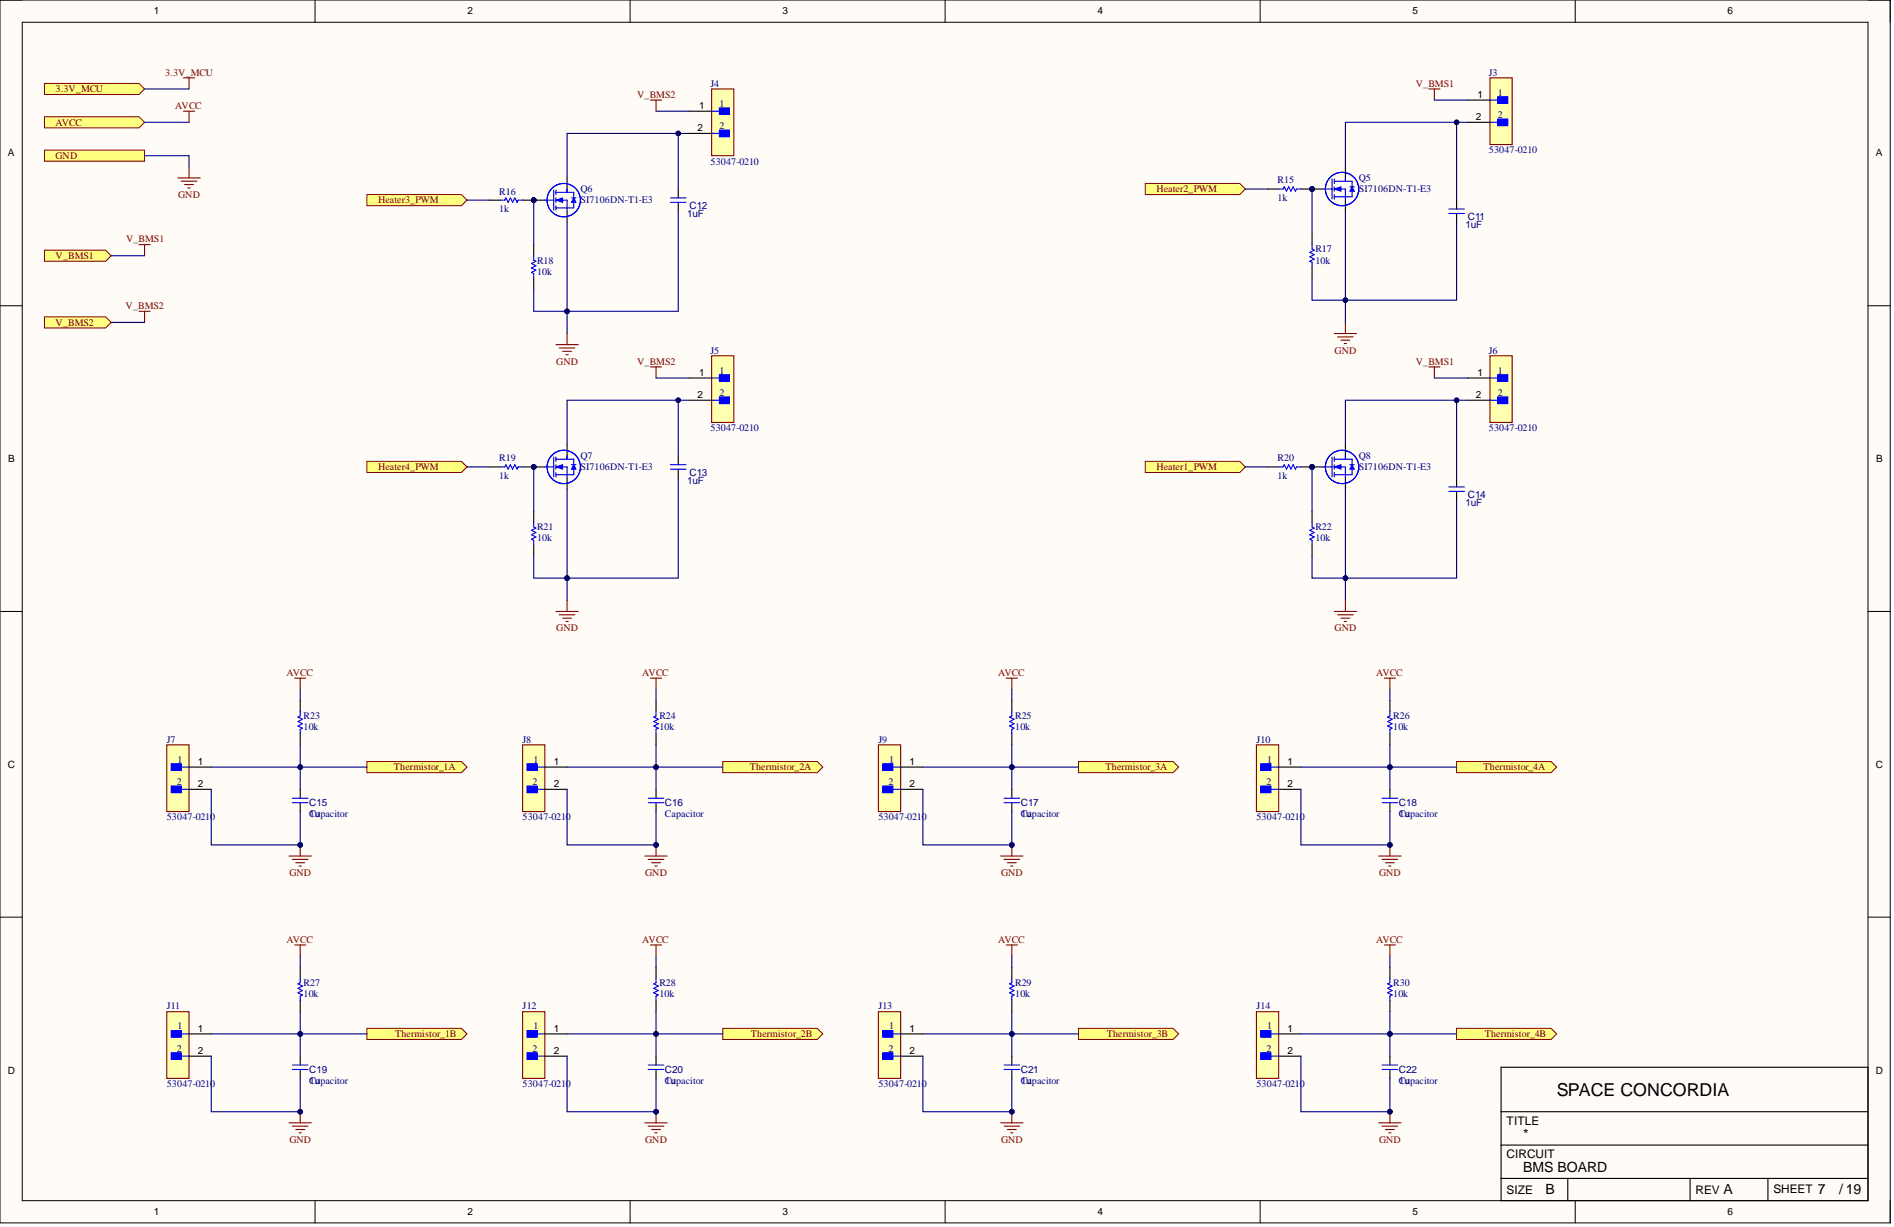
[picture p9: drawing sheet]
<svg xmlns="http://www.w3.org/2000/svg" width="431mm" height="279mm" viewBox="0 0 431 279" stroke-linecap="round" stroke-linejoin="round" font-family="sans-serif">
<defs><g id="words">
<text font-size="4.1" x="354.6" y="249.5">SPACE CONCORDIA</text>
<g font-size="3.2">
<text x="347" y="259.3">*</text>
<text x="347" y="266.9">BMS BOARD</text>
<text x="352.1" y="272">B</text>
<text x="392.6" y="272">A</text>
<text x="414.1" y="272">7</text>
<text x="418.9" y="272">/19</text>
</g>
<g font-size="2.7">
<text x="343.2" y="256.1">TITLE</text>
<text x="343.2" y="263.7">CIRCUIT</text>
<text x="343.2" y="271.8">SIZE</text>
<text x="386.3" y="271.8">REV</text>
<text x="404" y="271.5">SHEET</text>
</g>
<g font-size="2.3">
<text x="35" y="3.3">1</text>
<text x="106.5" y="3.3">2</text>
<text x="178.2" y="3.3">3</text>
<text x="250" y="3.3">4</text>
<text x="321.8" y="3.3">5</text>
<text x="393.5" y="3.3">6</text>
<text x="336.5" y="22.3">1</text>
<text x="158.9" y="29.9">2</text>
<text x="159.2" y="24.8">1</text>
<text x="336.2" y="27.3">2</text>
<text x="1.8" y="35.6">A</text>
<text x="427.3" y="35.6">A</text>
<text x="159.2" y="85.6">1</text>
<text x="336.5" y="85.6">1</text>
<text x="158.9" y="90.6">2</text>
<text x="336.2" y="90.6">2</text>
<text x="1.9" y="105.2">B</text>
<text x="427.4" y="105.2">B</text>
<text x="1.8" y="174.8">C</text>
<text x="45.1" y="174.2">1</text>
<text x="45.1" y="179.2">2</text>
<text x="126.1" y="174.2">1</text>
<text x="126.1" y="179.2">2</text>
<text x="207.2" y="174.2">1</text>
<text x="207.2" y="179.2">2</text>
<text x="293.3" y="174.2">1</text>
<text x="293.3" y="179.2">2</text>
<text x="427.3" y="174.8">C</text>
<text x="45.1" y="234.9">1</text>
<text x="45.1" y="240">2</text>
<text x="126.1" y="234.9">1</text>
<text x="126.1" y="240">2</text>
<text x="207.2" y="234.9">1</text>
<text x="207.2" y="240">2</text>
<text x="293.3" y="234.9">1</text>
<text x="293.3" y="240">2</text>
<text x="1.8" y="244.5">D</text>
<text x="427.3" y="244.5">D</text>
<text x="35" y="276.7">1</text>
<text x="106.5" y="276.7">2</text>
<text x="178.2" y="276.7">3</text>
<text x="250" y="276.7">4</text>
<text x="321.8" y="276.7">5</text>
<text x="393.5" y="276.7">6</text>
</g>
<g font-size="2.3" fill="#800000">
<text x="37.7" y="17.2">3.3V_MCU</text>
<text x="12.7" y="21">3.3V_MCU</text>
<text x="145.1" y="22.3">V_BMS2</text>
<text x="322.5" y="19.8">V_BMS1</text>
<text x="12.7" y="28.6">AVCC</text>
<text x="39.9" y="24.8">AVCC</text>
<text x="12.7" y="36.2">GND</text>
<text x="40.6" y="45.1">GND</text>
<text x="86.1" y="46.3">Heater3_PWM</text>
<text x="263.4" y="43.8">Heater2_PWM</text>
<text x="12.7" y="59">V_BMS1</text>
<text x="28.7" y="55.2">V_BMS1</text>
<text x="28.6" y="70.4">V_BMS2</text>
<text x="12.7" y="74.2">V_BMS2</text>
<text x="126.7" y="83">GND</text>
<text x="145.1" y="83">V_BMS2</text>
<text x="304" y="80.5">GND</text>
<text x="322.5" y="83">V_BMS1</text>
<text x="86.1" y="107.1">Heater4_PWM</text>
<text x="263.4" y="107.1">Heater1_PWM</text>
<text x="126.7" y="143.8">GND</text>
<text x="304" y="143.8">GND</text>
<text x="65.3" y="153.9">AVCC</text>
<text x="146.3" y="153.9">AVCC</text>
<text x="227.4" y="153.9">AVCC</text>
<text x="313.5" y="153.9">AVCC</text>
<text x="89.7" y="175.4">Thermistor_1A</text>
<text x="170.8" y="175.4">Thermistor_2A</text>
<text x="251.9" y="175.4">Thermistor_3A</text>
<text x="338" y="175.4">Thermistor_4A</text>
<text x="65.9" y="199.5">GND</text>
<text x="147" y="199.5">GND</text>
<text x="228" y="199.5">GND</text>
<text x="314.2" y="199.5">GND</text>
<text x="65.3" y="214.7">AVCC</text>
<text x="146.3" y="214.7">AVCC</text>
<text x="227.4" y="214.7">AVCC</text>
<text x="313.5" y="214.7">AVCC</text>
<text x="90" y="236.2">Thermistor_1B</text>
<text x="171.1" y="236.2">Thermistor_2B</text>
<text x="252.1" y="236.2">Thermistor_3B</text>
<text x="338.2" y="236.2">Thermistor_4B</text>
<text x="65.9" y="260.2">GND</text>
<text x="147" y="260.2">GND</text>
<text x="228" y="260.2">GND</text>
<text x="314.2" y="260.2">GND</text>
</g>
<g font-size="2.3" fill="#000080">
<text x="339.2" y="17.2">J3</text>
<text x="161.9" y="19.8">J4</text>
<text x="341.2" y="21.8">1</text>
<text x="163.9" y="24.3">1</text>
<text x="163.9" y="29.4">2</text>
<text x="341.2" y="26.8">2</text>
<text x="339.2" y="34.9">53047-0210</text>
<text x="161.9" y="37.5">53047-0210</text>
<text x="291" y="41.8">R15</text>
<text x="309.5" y="41.3">Q5</text>
<text x="113.7" y="44.3">R16</text>
<text x="132.2" y="43.8">Q6</text>
<text x="132.2" y="46.3">SI7106DN-T1-E3</text>
<text x="157" y="47.6">C12</text>
<text x="291" y="45.8">1k</text>
<text x="309.5" y="43.8">SI7106DN-T1-E3</text>
<text x="113.7" y="48.4">1k</text>
<text x="156.5" y="49.4">1uF</text>
<text x="333.8" y="51.9">1uF</text>
<text x="334.3" y="50.1">C11</text>
<text x="299.6" y="57.5">R17</text>
<text x="122.3" y="62.5">10k</text>
<text x="122.3" y="60">R18</text>
<text x="299.6" y="60">10k</text>
<text x="161.9" y="80.5">J5</text>
<text x="339.2" y="80.5">J6</text>
<text x="163.9" y="85.1">1</text>
<text x="341.2" y="85.1">1</text>
<text x="163.9" y="90.1">2</text>
<text x="341.2" y="90.1">2</text>
<text x="161.9" y="98.2">53047-0210</text>
<text x="339.2" y="98.2">53047-0210</text>
<text x="113.7" y="105.1">R19</text>
<text x="132.2" y="104.6">Q7</text>
<text x="132.2" y="107.1">SI7106DN-T1-E3</text>
<text x="291" y="105.1">R20</text>
<text x="309.5" y="104.6">Q8</text>
<text x="309.5" y="107.1">SI7106DN-T1-E3</text>
<text x="113.7" y="109.1">1k</text>
<text x="156.5" y="110.1">1uF</text>
<text x="157" y="108.4">C13</text>
<text x="291" y="109.1">1k</text>
<text x="334.3" y="113.4">C14</text>
<text x="333.8" y="115.2">1uF</text>
<text x="122.3" y="123.3">10k</text>
<text x="122.3" y="120.8">R21</text>
<text x="299.6" y="123.3">10k</text>
<text x="299.6" y="120.8">R22</text>
<text x="69.1" y="166.3">10k</text>
<text x="69.1" y="163.8">R23</text>
<text x="150.2" y="166.3">10k</text>
<text x="150.2" y="163.8">R24</text>
<text x="231.3" y="166.3">10k</text>
<text x="231.3" y="163.8">R25</text>
<text x="317.4" y="166.3">10k</text>
<text x="317.4" y="163.8">R26</text>
<text x="38" y="169.1">J7</text>
<text x="40.4" y="173.7">1</text>
<text x="119" y="169.1">J8</text>
<text x="121.5" y="173.7">1</text>
<text x="200.1" y="169.1">J9</text>
<text x="202.5" y="173.7">1</text>
<text x="286.2" y="169.1">J10</text>
<text x="288.7" y="173.7">1</text>
<text x="40.3" y="178.7">2</text>
<text x="121.3" y="178.7">2</text>
<text x="202.4" y="178.7">2</text>
<text x="288.5" y="178.7">2</text>
<text x="70.4" y="183.5">C15</text>
<text x="151.5" y="183.5">C16</text>
<text x="232.5" y="183.5">C17</text>
<text x="318.6" y="183.5">C18</text>
<text x="38" y="186.8">53047-0210</text>
<text x="70.4" y="186.1">1u</text>
<text x="70.4" y="186.1">Capacitor</text>
<text x="119" y="186.8">53047-0210</text>
<text x="151.5" y="186.1">Capacitor</text>
<text x="200.1" y="186.8">53047-0210</text>
<text x="232.5" y="186.1">1u</text>
<text x="232.5" y="186.1">Capacitor</text>
<text x="286.2" y="186.8">53047-0210</text>
<text x="318.6" y="186.1">1u</text>
<text x="318.6" y="186.1">Capacitor</text>
<text x="69.1" y="227.1">10k</text>
<text x="69.1" y="224.5">R27</text>
<text x="150.2" y="227.1">10k</text>
<text x="150.2" y="224.5">R28</text>
<text x="231.3" y="227.1">10k</text>
<text x="231.3" y="224.5">R29</text>
<text x="317.4" y="227.1">10k</text>
<text x="317.4" y="224.5">R30</text>
<text x="38" y="229.9">J11</text>
<text x="119" y="229.9">J12</text>
<text x="200.1" y="229.9">J13</text>
<text x="286.2" y="229.9">J14</text>
<text x="40.3" y="239.5">2</text>
<text x="40.4" y="234.4">1</text>
<text x="121.3" y="239.5">2</text>
<text x="121.5" y="234.4">1</text>
<text x="202.4" y="239.5">2</text>
<text x="202.5" y="234.4">1</text>
<text x="288.5" y="239.5">2</text>
<text x="288.7" y="234.4">1</text>
<text x="70.4" y="244.3">C19</text>
<text x="151.5" y="244.3">C20</text>
<text x="232.5" y="244.3">C21</text>
<text x="318.6" y="244.3">C22</text>
<text x="38" y="247.6">53047-0210</text>
<text x="70.4" y="246.8">1u</text>
<text x="70.4" y="246.8">Capacitor</text>
<text x="119" y="247.6">53047-0210</text>
<text x="151.5" y="246.8">1u</text>
<text x="151.5" y="246.8">Capacitor</text>
<text x="200.1" y="247.6">53047-0210</text>
<text x="232.5" y="246.8">1u</text>
<text x="232.5" y="246.8">Capacitor</text>
<text x="286.2" y="247.6">53047-0210</text>
<text x="318.6" y="246.8">1u</text>
<text x="318.6" y="246.8">Capacitor</text>
</g>
</g></defs>
<path d="M0 0h430.6v278.5h-430.6z" fill-rule="evenodd" fill="#fffcf8"/>
<path d="M0 0h430.6v278.5h-430.6z" fill="none" stroke="#000" stroke-width=".23"/>
<path d="M5.1 5.1h420.4v268.3h-420.4z" fill-rule="evenodd" fill="#fffcf8"/>
<g fill="none" stroke="#000" stroke-width=".23">
<path d="M0 0h5.1M5.1 5.1h420.4v268.3h-420.4zM71.8 0v5.1M143.5 0v5.1M215.3 0v5.1M287.1 0v5.1M358.8 0v5.1M425.5 0h5.1v5.1M0 69.6h5.1M425.5 69.6h5.1M0 139.2h5.1M425.5 139.2h5.1"/>
<path d="M0 208.9h5.1M425.5 208.9h5.1M71.8 273.4v5.1M143.5 273.4v5.1M215.3 273.4v5.1M287.1 273.4v5.1M358.8 273.4v5.1M430.6 273.4v5.1"/>
</g>
<path d="M341.9 243h83.6v30.4h-83.6zM341.9 253.2h83.6M341.9 260.7h83.6M341.9 268.3h83.6M357.1 268.3v5.1M385 268.3v5.1M402.7 268.3v5.1" fill="none" stroke="#000" stroke-width=".25"/>
<path d="M260.9 105.1h21.5l1.3 1.2-1.3 1.3h-21.5z" fill-rule="evenodd" fill="#ffff80"/>
<path d="M260.9 105.1h21.5l1.3 1.2-1.3 1.3h-21.5z" fill="none" stroke="#800000" stroke-width=".23"/>
<path d="M260.9 41.8h21.5l1.3 1.2-1.3 1.3h-21.5z" fill-rule="evenodd" fill="#ffff80"/>
<path d="M260.9 41.8h21.5l1.3 1.2-1.3 1.3h-21.5z" fill="none" stroke="#800000" stroke-width=".23"/>
<path d="M83.6 44.3h21.5l1.3 1.3-1.3 1.2h-21.5z" fill-rule="evenodd" fill="#ffff80"/>
<path d="M83.6 44.3h21.5l1.3 1.3-1.3 1.2h-21.5z" fill="none" stroke="#800000" stroke-width=".23"/>
<path d="M83.6 105.1h21.5l1.3 1.2-1.3 1.3h-21.5z" fill-rule="evenodd" fill="#ffff80"/>
<path d="M83.6 105.1h21.5l1.3 1.2-1.3 1.3h-21.5z" fill="none" stroke="#800000" stroke-width=".23"/>
<path d="M68.4 159.5v2.5M68.4 167.1v2.5" fill="none" stroke="#000" stroke-width=".25"/>
<path d="M68.4 162v1l-.5 .3 1 .5-1 .5 1 .5-1 .5 1 .5-.5 .3v1" fill="none" stroke="#00f" stroke-width=".25"/>
<path d="M148.2 83.5h2.5M149.4 83.5v2.6M126.6 139.2h5.1M127.4 140h3.6M129.2 136.7v2.5M128.2 140.8h2M128.9 141.5h.5" fill="none" stroke="#800000" stroke-width=".25"/>
<circle cx="121.6" cy="106.3" r=".51" fill="#000080"/>
<circle cx="121.6" cy="106.3" r=".51" fill="none" stroke="#000080" stroke-width=".23"/>
<path d="M119 106.3h2.6" fill="none" stroke="#000" stroke-width=".25"/>
<circle cx="121.6" cy="106.3" r=".51" fill="#000080"/>
<circle cx="121.6" cy="106.3" r=".51" fill="none" stroke="#000080" stroke-width=".23"/>
<path d="M111.4 106.3h2.6" fill="none" stroke="#000" stroke-width=".25"/>
<path d="M114 106.3h1l.2-.5 .6 1 .5-1 .5 1 .5-1 .5 1 .2-.5h1" fill="none" stroke="#00f" stroke-width=".25"/>
<circle cx="121.6" cy="106.3" r=".51" fill="#000080"/>
<circle cx="121.6" cy="106.3" r=".51" fill="none" stroke="#000080" stroke-width=".23"/>
<path d="M121.6 106.3h2.5M129.2 101.3v2.5" fill="none" stroke="#000" stroke-width=".25"/>
<circle cx="121.6" cy="106.3" r=".51" fill="#000080"/>
<circle cx="121.6" cy="106.3" r=".51" fill="none" stroke="#000080" stroke-width=".23"/>
<path d="M129.2 108.9v2.5" fill="none" stroke="#000" stroke-width=".25"/>
<path d="M124.1 106.3h2M126.1 104v4.6M126.6 104.6h2.6M126.6 106.3h2.6v2.6M126.6 108.1h2.6M126.6 104v1.1M126.6 105.8v1M126.6 107.6v1" fill="none" stroke="#00f" stroke-width=".25"/>
<path d="M126.6 106.3l1.6-.5v1z" fill="#00f"/>
<path d="M126.6 106.3l1.6-.5v1z" fill="none" stroke="#00f" stroke-width=".23"/>
<path d="M129.2 103.8v.8" fill="none" stroke="#00f" stroke-width=".25"/>
<path d="M130.7 105.8l.5 1h-1z" fill="#00f"/>
<path d="M130.7 105.8l.5 1h-1z" fill="none" stroke="#00f" stroke-width=".23"/>
<g fill="none" stroke="#00f" stroke-width=".25">
<path d="M129.2 104.6h1.5v1.2M130.2 105.8h1M130.7 106.8v1.3h-1.5"/>
<circle cx="128.4" cy="106.3" r="3.8"/>
</g>
<path d="M162.1 81h5.1v15.2h-5.1z" fill-rule="evenodd" fill="#ffffb0"/>
<path d="M162.1 81h5.1v15.2h-5.1z" fill="none" stroke="#800000" stroke-width=".25"/>
<path d="M163.9 85.3h2.3v1.5h-2.3z" fill-rule="evenodd" fill="#00f"/>
<path d="M162.1 86.1h1.8M163.9 85.3h2.3v1.5h-2.3z" fill="none" stroke="#00f" stroke-width=".25"/>
<path d="M163.9 90.4h2.3v1.5h-2.3z" fill-rule="evenodd" fill="#00f"/>
<path d="M162.1 91.1h1.8M163.9 90.4h2.3v1.5h-2.3zM66.6 182.8h3.6M66.6 181.8h3.6" fill="none" stroke="#00f" stroke-width=".25"/>
<path d="M157 86.1h5.1M157 91.1h5.1M68.4 179.7v2.1M68.4 182.8v2" fill="none" stroke="#000" stroke-width=".25"/>
<path d="M38 169.6h5.1v15.2h-5.1z" fill-rule="evenodd" fill="#ffffb0"/>
<path d="M38 169.6h5.1v15.2h-5.1z" fill="none" stroke="#800000" stroke-width=".25"/>
<path d="M39 173.9h2.3v1.5h-2.3z" fill-rule="evenodd" fill="#00f"/>
<path d="M39 173.9h2.3v1.5h-2.3zM41.3 174.7h1.8" fill="none" stroke="#00f" stroke-width=".25"/>
<path d="M39 179h2.3v1.5h-2.3z" fill-rule="evenodd" fill="#00f"/>
<path d="M39 179h2.3v1.5h-2.3zM41.3 179.7h1.8" fill="none" stroke="#00f" stroke-width=".25"/>
<path d="M43.1 174.7h5M43.1 179.7h5" fill="none" stroke="#000" stroke-width=".25"/>
<path d="M65.9 194.9h5M66.6 195.7h3.6M67.4 196.4h2M68.1 197.2h.5M68.4 192.4v2.5" fill="none" stroke="#800000" stroke-width=".25"/>
<circle cx="68.4" cy="192.4" r=".51" fill="#000080"/>
<circle cx="68.4" cy="192.4" r=".51" fill="none" stroke="#000080" stroke-width=".23"/>
<path d="M83.6 173.4h21.5l1.3 1.3-1.3 1.2h-21.5z" fill-rule="evenodd" fill="#ffff80"/>
<path d="M83.6 173.4h21.5l1.3 1.3-1.3 1.2h-21.5z" fill="none" stroke="#800000" stroke-width=".23"/>
<path d="M230.5 159.5v2.5M230.5 167.1v2.5M230.5 179.7v2.1M230.5 182.8v2" fill="none" stroke="#000" stroke-width=".25"/>
<path d="M230.5 162v1l-.5 .3 1 .5-1 .5 1 .5-1 .5 1 .5-.5 .3v1M228.7 182.8h3.6M228.7 181.8h3.6" fill="none" stroke="#00f" stroke-width=".25"/>
<path d="M200.1 169.6h5.1v15.2h-5.1z" fill-rule="evenodd" fill="#ffffb0"/>
<path d="M200.1 169.6h5.1v15.2h-5.1z" fill="none" stroke="#800000" stroke-width=".25"/>
<path d="M201.1 173.9h2.3v1.5h-2.3z" fill-rule="evenodd" fill="#00f"/>
<path d="M201.1 173.9h2.3v1.5h-2.3zM203.4 174.7h1.8" fill="none" stroke="#00f" stroke-width=".25"/>
<path d="M201.1 179h2.3v1.5h-2.3z" fill-rule="evenodd" fill="#00f"/>
<path d="M201.1 179h2.3v1.5h-2.3zM203.4 179.7h1.8" fill="none" stroke="#00f" stroke-width=".25"/>
<path d="M205.2 174.7h5M205.2 179.7h5" fill="none" stroke="#000" stroke-width=".25"/>
<path d="M228 194.9h5M228.7 195.7h3.6M229.5 196.4h2M230.2 197.2h.5M230.5 192.4v2.5" fill="none" stroke="#800000" stroke-width=".25"/>
<circle cx="230.5" cy="192.4" r=".51" fill="#000080"/>
<circle cx="230.5" cy="192.4" r=".51" fill="none" stroke="#000080" stroke-width=".23"/>
<path d="M245.7 173.4h21.5l1.3 1.3-1.3 1.2h-21.5z" fill-rule="evenodd" fill="#ffff80"/>
<path d="M245.7 173.4h21.5l1.3 1.3-1.3 1.2h-21.5z" fill="none" stroke="#800000" stroke-width=".23"/>
<path d="M149.4 159.5v2.5M149.4 167.1v2.5M149.4 179.7v2.1M149.4 182.8v2" fill="none" stroke="#000" stroke-width=".25"/>
<path d="M149.4 162v1l-.5 .3 1 .5-1 .5 1 .5-1 .5 1 .5-.5 .3v1M147.7 182.8h3.5M147.7 181.8h3.5" fill="none" stroke="#00f" stroke-width=".25"/>
<path d="M119 169.6h5.1v15.2h-5.1z" fill-rule="evenodd" fill="#ffffb0"/>
<path d="M119 169.6h5.1v15.2h-5.1z" fill="none" stroke="#800000" stroke-width=".25"/>
<path d="M120.1 173.9h2.2v1.5h-2.2z" fill-rule="evenodd" fill="#00f"/>
<path d="M120.1 173.9h2.2v1.5h-2.2zM122.3 174.7h1.8" fill="none" stroke="#00f" stroke-width=".25"/>
<path d="M120.1 179h2.2v1.5h-2.2z" fill-rule="evenodd" fill="#00f"/>
<path d="M120.1 179h2.2v1.5h-2.2zM122.3 179.7h1.8" fill="none" stroke="#00f" stroke-width=".25"/>
<path d="M124.1 174.7h5.1M124.1 179.7h5.1" fill="none" stroke="#000" stroke-width=".25"/>
<path d="M146.9 194.9h5.1M147.7 195.7h3.5M148.4 196.4h2.1M149.2 197.2h.5M149.4 192.4v2.5" fill="none" stroke="#800000" stroke-width=".25"/>
<circle cx="149.4" cy="192.4" r=".51" fill="#000080"/>
<circle cx="149.4" cy="192.4" r=".51" fill="none" stroke="#000080" stroke-width=".23"/>
<path d="M164.6 173.4h21.6l1.2 1.3-1.2 1.2h-21.6z" fill-rule="evenodd" fill="#ffff80"/>
<path d="M164.6 173.4h21.6l1.2 1.3-1.2 1.2h-21.6z" fill="none" stroke="#800000" stroke-width=".23"/>
<path d="M316.6 159.5v2.5M316.6 167.1v2.5M316.6 179.7v2.1M316.6 182.8v2" fill="none" stroke="#000" stroke-width=".25"/>
<path d="M316.6 162v1l-.5 .3 1 .5-1 .5 1 .5-1 .5 1 .5-.5 .3v1M314.8 182.8h3.6M314.8 181.8h3.6" fill="none" stroke="#00f" stroke-width=".25"/>
<path d="M286.2 169.6h5.1v15.2h-5.1z" fill-rule="evenodd" fill="#ffffb0"/>
<path d="M286.2 169.6h5.1v15.2h-5.1z" fill="none" stroke="#800000" stroke-width=".25"/>
<path d="M287.2 173.9h2.3v1.5h-2.3z" fill-rule="evenodd" fill="#00f"/>
<path d="M287.2 173.9h2.3v1.5h-2.3zM289.5 174.7h1.8" fill="none" stroke="#00f" stroke-width=".25"/>
<path d="M287.2 179h2.3v1.5h-2.3z" fill-rule="evenodd" fill="#00f"/>
<path d="M287.2 179h2.3v1.5h-2.3zM289.5 179.7h1.8" fill="none" stroke="#00f" stroke-width=".25"/>
<path d="M291.3 174.7h5M291.3 179.7h5" fill="none" stroke="#000" stroke-width=".25"/>
<path d="M314.1 194.9h5M314.8 195.7h3.6M315.6 196.4h2M316.4 197.2h.5M316.6 192.4v2.5" fill="none" stroke="#800000" stroke-width=".25"/>
<circle cx="316.6" cy="192.4" r=".51" fill="#000080"/>
<circle cx="316.6" cy="192.4" r=".51" fill="none" stroke="#000080" stroke-width=".23"/>
<path d="M331.8 173.4h21.5l1.3 1.3-1.3 1.2h-21.5z" fill-rule="evenodd" fill="#ffff80"/>
<path d="M331.8 173.4h21.5l1.3 1.3-1.3 1.2h-21.5z" fill="none" stroke="#800000" stroke-width=".23"/>
<path d="M67.1 154.4h2.6M68.4 154.4v2.6M148.2 154.4h2.5M149.4 154.4v2.6M229.2 154.4h2.6M230.5 154.4v2.6M315.3 154.4h2.6M316.6 154.4v2.6" fill="none" stroke="#800000" stroke-width=".25"/>
<path d="M68.4 220.2v2.6M68.4 227.8v2.6M68.4 240.5v2M68.4 243.5v2.1" fill="none" stroke="#000" stroke-width=".25"/>
<path d="M68.4 222.8v1l-.5 .2 1 .5-1 .6 1 .5-1 .5 1 .5-.5 .2v1M66.6 243.5h3.6M66.6 242.5h3.6" fill="none" stroke="#00f" stroke-width=".25"/>
<path d="M38 230.4h5.1v15.2h-5.1z" fill-rule="evenodd" fill="#ffffb0"/>
<path d="M38 230.4h5.1v15.2h-5.1z" fill="none" stroke="#800000" stroke-width=".25"/>
<path d="M39 234.7h2.3v1.5h-2.3z" fill-rule="evenodd" fill="#00f"/>
<path d="M39 234.7h2.3v1.5h-2.3zM41.3 235.4h1.8" fill="none" stroke="#00f" stroke-width=".25"/>
<path d="M39 239.7h2.3v1.6h-2.3z" fill-rule="evenodd" fill="#00f"/>
<path d="M39 239.7h2.3v1.6h-2.3zM41.3 240.5h1.8" fill="none" stroke="#00f" stroke-width=".25"/>
<path d="M43.1 235.4h5M43.1 240.5h5" fill="none" stroke="#000" stroke-width=".25"/>
<path d="M65.9 255.7h5M66.6 256.4h3.6M67.4 257.2h2M68.1 258h.5M68.4 253.2v2.5" fill="none" stroke="#800000" stroke-width=".25"/>
<circle cx="68.4" cy="253.2" r=".51" fill="#000080"/>
<circle cx="68.4" cy="253.2" r=".51" fill="none" stroke="#000080" stroke-width=".23"/>
<path d="M83.6 234.2h21.5l1.3 1.2-1.3 1.3h-21.5z" fill-rule="evenodd" fill="#ffff80"/>
<path d="M83.6 234.2h21.5l1.3 1.2-1.3 1.3h-21.5z" fill="none" stroke="#800000" stroke-width=".23"/>
<path d="M230.5 220.2v2.6M230.5 227.8v2.6M230.5 240.5v2M230.5 243.5v2.1" fill="none" stroke="#000" stroke-width=".25"/>
<path d="M230.5 222.8v1l-.5 .2 1 .5-1 .6 1 .5-1 .5 1 .5-.5 .2v1M228.7 243.5h3.6M228.7 242.5h3.6" fill="none" stroke="#00f" stroke-width=".25"/>
<path d="M200.1 230.4h5.1v15.2h-5.1z" fill-rule="evenodd" fill="#ffffb0"/>
<path d="M200.1 230.4h5.1v15.2h-5.1z" fill="none" stroke="#800000" stroke-width=".25"/>
<path d="M201.1 234.7h2.3v1.5h-2.3z" fill-rule="evenodd" fill="#00f"/>
<path d="M201.1 234.7h2.3v1.5h-2.3zM203.4 235.4h1.8" fill="none" stroke="#00f" stroke-width=".25"/>
<path d="M201.1 239.7h2.3v1.6h-2.3z" fill-rule="evenodd" fill="#00f"/>
<path d="M201.1 239.7h2.3v1.6h-2.3zM203.4 240.5h1.8" fill="none" stroke="#00f" stroke-width=".25"/>
<path d="M205.2 235.4h5M205.2 240.5h5" fill="none" stroke="#000" stroke-width=".25"/>
<path d="M228 255.7h5M228.7 256.4h3.6M229.5 257.2h2M230.2 258h.5M230.5 253.2v2.5" fill="none" stroke="#800000" stroke-width=".25"/>
<circle cx="230.5" cy="253.2" r=".51" fill="#000080"/>
<circle cx="230.5" cy="253.2" r=".51" fill="none" stroke="#000080" stroke-width=".23"/>
<path d="M245.7 234.2h21.5l1.3 1.2-1.3 1.3h-21.5z" fill-rule="evenodd" fill="#ffff80"/>
<path d="M245.7 234.2h21.5l1.3 1.2-1.3 1.3h-21.5z" fill="none" stroke="#800000" stroke-width=".23"/>
<path d="M149.4 220.2v2.6M149.4 227.8v2.6M149.4 240.5v2M149.4 243.5v2.1" fill="none" stroke="#000" stroke-width=".25"/>
<path d="M149.4 222.8v1l-.5 .2 1 .5-1 .6 1 .5-1 .5 1 .5-.5 .2v1M147.7 243.5h3.5M147.7 242.5h3.5" fill="none" stroke="#00f" stroke-width=".25"/>
<path d="M119 230.4h5.1v15.2h-5.1z" fill-rule="evenodd" fill="#ffffb0"/>
<path d="M119 230.4h5.1v15.2h-5.1z" fill="none" stroke="#800000" stroke-width=".25"/>
<path d="M120.1 234.7h2.2v1.5h-2.2z" fill-rule="evenodd" fill="#00f"/>
<path d="M120.1 234.7h2.2v1.5h-2.2zM122.3 235.4h1.8" fill="none" stroke="#00f" stroke-width=".25"/>
<path d="M120.1 239.7h2.2v1.6h-2.2z" fill-rule="evenodd" fill="#00f"/>
<path d="M120.1 239.7h2.2v1.6h-2.2zM122.3 240.5h1.8" fill="none" stroke="#00f" stroke-width=".25"/>
<path d="M124.1 235.4h5.1M124.1 240.5h5.1" fill="none" stroke="#000" stroke-width=".25"/>
<path d="M146.9 255.7h5.1M147.7 256.4h3.5M148.4 257.2h2.1M149.2 258h.5M149.4 253.2v2.5" fill="none" stroke="#800000" stroke-width=".25"/>
<circle cx="149.4" cy="253.2" r=".51" fill="#000080"/>
<circle cx="149.4" cy="253.2" r=".51" fill="none" stroke="#000080" stroke-width=".23"/>
<path d="M164.6 234.2h21.6l1.2 1.2-1.2 1.3h-21.6z" fill-rule="evenodd" fill="#ffff80"/>
<path d="M164.6 234.2h21.6l1.2 1.2-1.2 1.3h-21.6z" fill="none" stroke="#800000" stroke-width=".23"/>
<path d="M316.6 220.2v2.6M316.6 227.8v2.6M316.6 240.5v2M316.6 243.5v2.1" fill="none" stroke="#000" stroke-width=".25"/>
<path d="M316.6 222.8v1l-.5 .2 1 .5-1 .6 1 .5-1 .5 1 .5-.5 .2v1M314.8 243.5h3.6M314.8 242.5h3.6" fill="none" stroke="#00f" stroke-width=".25"/>
<path d="M286.2 230.4h5.1v15.2h-5.1z" fill-rule="evenodd" fill="#ffffb0"/>
<path d="M286.2 230.4h5.1v15.2h-5.1z" fill="none" stroke="#800000" stroke-width=".25"/>
<path d="M287.2 234.7h2.3v1.5h-2.3z" fill-rule="evenodd" fill="#00f"/>
<path d="M287.2 234.7h2.3v1.5h-2.3zM289.5 235.4h1.8" fill="none" stroke="#00f" stroke-width=".25"/>
<path d="M287.2 239.7h2.3v1.6h-2.3z" fill-rule="evenodd" fill="#00f"/>
<path d="M287.2 239.7h2.3v1.6h-2.3zM289.5 240.5h1.8" fill="none" stroke="#00f" stroke-width=".25"/>
<path d="M291.3 235.4h5M291.3 240.5h5" fill="none" stroke="#000" stroke-width=".25"/>
<path d="M314.1 255.7h5M314.8 256.4h3.6M315.6 257.2h2M316.4 258h.5M316.6 253.2v2.5" fill="none" stroke="#800000" stroke-width=".25"/>
<circle cx="316.6" cy="253.2" r=".51" fill="#000080"/>
<circle cx="316.6" cy="253.2" r=".51" fill="none" stroke="#000080" stroke-width=".23"/>
<path d="M67.1 215.2h2.6M68.4 215.2v2.5M148.2 215.2h2.5M149.4 215.2v2.5M229.2 215.2h2.6M230.5 215.2v2.5M315.3 215.2h2.6M316.6 215.2v2.5" fill="none" stroke="#800000" stroke-width=".25"/>
<path d="M331.8 234.2h21.5l1.3 1.2-1.3 1.3h-21.5z" fill-rule="evenodd" fill="#ffff80"/>
<path d="M331.8 234.2h21.5l1.3 1.2-1.3 1.3h-21.5z" fill="none" stroke="#800000" stroke-width=".23"/>
<path d="M10.1 19h21.6l1.2 1.3-1.2 1.2h-21.6z" fill-rule="evenodd" fill="#ffff80"/>
<path d="M10.1 19h21.6l1.2 1.3-1.2 1.2h-21.6z" fill="none" stroke="#800000" stroke-width=".23"/>
<path d="M10.1 26.6h21.6l1.2 1.3-1.2 1.2h-21.6z" fill-rule="evenodd" fill="#ffff80"/>
<path d="M10.1 26.6h21.6l1.2 1.3-1.2 1.2h-21.6z" fill="none" stroke="#800000" stroke-width=".23"/>
<path d="M10.1 34.2h22.8v2.5h-22.8z" fill-rule="evenodd" fill="#ffff80"/>
<path d="M10.1 34.2h22.8v2.5h-22.8z" fill="none" stroke="#800000" stroke-width=".23"/>
<g fill="none" stroke="#800000" stroke-width=".25">
<path d="M41.8 17.7h2.5M43.1 17.7v2.6M41.8 25.3h2.5M43.1 25.3v2.6M43.1 38v2.5M148.2 22.8h2.5M149.4 22.8v2.5M40.5 40.5h5.1M41.3 41.3h3.5M42 42h2.1M42.8 42.8h.5M126.6 78.5h5.1"/>
<path d="M127.4 79.2h3.6M129.2 76v2.5M128.2 80h2M128.9 80.8h.5"/>
</g>
<path d="M121.6 116.5v2.5M121.6 124v2.6" fill="none" stroke="#000" stroke-width=".25"/>
<path d="M121.6 119v1l.5 .3-1 .5 1 .5-1 .5 1 .5-1 .5 .5 .2v1" fill="none" stroke="#00f" stroke-width=".25"/>
<circle cx="121.6" cy="45.6" r=".51" fill="#000080"/>
<circle cx="121.6" cy="45.6" r=".51" fill="none" stroke="#000080" stroke-width=".23"/>
<path d="M119 45.6h2.6" fill="none" stroke="#000" stroke-width=".25"/>
<circle cx="121.6" cy="45.6" r=".51" fill="#000080"/>
<circle cx="121.6" cy="45.6" r=".51" fill="none" stroke="#000080" stroke-width=".23"/>
<path d="M111.4 45.6h2.6" fill="none" stroke="#000" stroke-width=".25"/>
<path d="M114 45.6h1l.2-.5 .6 1 .5-1 .5 1 .5-1 .5 1 .2-.5h1" fill="none" stroke="#00f" stroke-width=".25"/>
<circle cx="121.6" cy="45.6" r=".51" fill="#000080"/>
<circle cx="121.6" cy="45.6" r=".51" fill="none" stroke="#000080" stroke-width=".23"/>
<path d="M121.6 45.6h2.5M129.2 40.5v2.5" fill="none" stroke="#000" stroke-width=".25"/>
<circle cx="121.6" cy="45.6" r=".51" fill="#000080"/>
<circle cx="121.6" cy="45.6" r=".51" fill="none" stroke="#000080" stroke-width=".23"/>
<path d="M129.2 48.1v2.5" fill="none" stroke="#000" stroke-width=".25"/>
<path d="M124.1 45.6h2M126.1 43.3v4.6M126.6 43.8h2.6M126.6 45.6h2.6v2.5M126.6 47.3h2.6M126.6 43.3v1M126.6 45.1v1M126.6 46.8v1.1" fill="none" stroke="#00f" stroke-width=".25"/>
<path d="M126.6 45.6l1.6-.5v1z" fill="#00f"/>
<path d="M126.6 45.6l1.6-.5v1z" fill="none" stroke="#00f" stroke-width=".23"/>
<path d="M129.2 43v.8" fill="none" stroke="#00f" stroke-width=".25"/>
<path d="M130.7 45.1l.5 1h-1z" fill="#00f"/>
<path d="M130.7 45.1l.5 1h-1z" fill="none" stroke="#00f" stroke-width=".23"/>
<g fill="none" stroke="#00f" stroke-width=".25">
<path d="M129.2 43.8h1.5v1.3M130.2 45.1h1M130.7 46.1v1.2h-1.5"/>
<circle cx="128.4" cy="45.6" r="3.8"/>
</g>
<path d="M162.1 20.3h5.1v15.1h-5.1z" fill-rule="evenodd" fill="#ffffb0"/>
<path d="M162.1 20.3h5.1v15.1h-5.1z" fill="none" stroke="#800000" stroke-width=".25"/>
<path d="M163.9 24.6h2.3v1.5h-2.3z" fill-rule="evenodd" fill="#00f"/>
<path d="M162.1 25.3h1.8M163.9 24.6h2.3v1.5h-2.3z" fill="none" stroke="#00f" stroke-width=".25"/>
<path d="M163.9 29.6h2.3v1.5h-2.3z" fill-rule="evenodd" fill="#00f"/>
<path d="M162.1 30.4h1.8M163.9 29.6h2.3v1.5h-2.3zM121.6 58.2v1l.5 .3-1 .5 1 .5-1 .5 1 .5-1 .5 .5 .3v1" fill="none" stroke="#00f" stroke-width=".25"/>
<path d="M157 25.3h5.1M157 30.4h5.1M121.6 55.7v2.5M121.6 63.3v2.5" fill="none" stroke="#000" stroke-width=".25"/>
<path d="M325.5 20.3h2.5M326.7 20.3v2.5M303.9 76h5.1M304.7 76.7h3.6M305.5 77.5h2M306.2 78.2h.5M306.5 73.4v2.6" fill="none" stroke="#800000" stroke-width=".25"/>
<circle cx="298.9" cy="43" r=".51" fill="#000080"/>
<circle cx="298.9" cy="43" r=".51" fill="none" stroke="#000080" stroke-width=".23"/>
<path d="M296.3 43h2.6" fill="none" stroke="#000" stroke-width=".25"/>
<circle cx="298.9" cy="43" r=".51" fill="#000080"/>
<circle cx="298.9" cy="43" r=".51" fill="none" stroke="#000080" stroke-width=".23"/>
<path d="M288.7 43h2.6" fill="none" stroke="#000" stroke-width=".25"/>
<path d="M291.3 43h1l.2-.5 .6 1 .5-1 .5 1 .5-1 .5 1 .2-.5h1" fill="none" stroke="#00f" stroke-width=".25"/>
<circle cx="298.9" cy="43" r=".51" fill="#000080"/>
<circle cx="298.9" cy="43" r=".51" fill="none" stroke="#000080" stroke-width=".23"/>
<path d="M306.5 38v2.5M298.9 43h2.5" fill="none" stroke="#000" stroke-width=".25"/>
<circle cx="298.9" cy="43" r=".51" fill="#000080"/>
<circle cx="298.9" cy="43" r=".51" fill="none" stroke="#000080" stroke-width=".23"/>
<path d="M306.5 45.6v2.5" fill="none" stroke="#000" stroke-width=".25"/>
<path d="M301.4 43h2M303.4 40.8v4.5M303.9 41.3h2.6M303.9 43h2.6v2.6M303.9 44.8h2.6M303.9 40.8v1M303.9 42.5v1M303.9 44.3v1" fill="none" stroke="#00f" stroke-width=".25"/>
<path d="M303.9 43l1.6-.5v1z" fill="#00f"/>
<path d="M303.9 43l1.6-.5v1z" fill="none" stroke="#00f" stroke-width=".23"/>
<path d="M306.5 40.5v.8" fill="none" stroke="#00f" stroke-width=".25"/>
<path d="M308 42.5l.5 1h-1z" fill="#00f"/>
<path d="M308 42.5l.5 1h-1z" fill="none" stroke="#00f" stroke-width=".23"/>
<g fill="none" stroke="#00f" stroke-width=".25">
<path d="M306.5 41.3h1.5v1.2M307.5 42.5h1M308 43.5v1.3h-1.5"/>
<circle cx="305.7" cy="43" r="3.8"/>
</g>
<path d="M339.4 17.7h5.1v15.2h-5.1z" fill-rule="evenodd" fill="#ffffb0"/>
<path d="M339.4 17.7h5.1v15.2h-5.1z" fill="none" stroke="#800000" stroke-width=".25"/>
<path d="M341.2 22h2.3v1.5h-2.3z" fill-rule="evenodd" fill="#00f"/>
<path d="M339.4 22.8h1.8M341.2 22h2.3v1.5h-2.3z" fill="none" stroke="#00f" stroke-width=".25"/>
<path d="M341.2 27.1h2.3v1.5h-2.3z" fill-rule="evenodd" fill="#00f"/>
<path d="M339.4 27.9h1.8M341.2 27.1h2.3v1.5h-2.3zM298.9 55.7v1l.5 .3-1 .5 1 .5-1 .5 1 .5-1 .5 .5 .2v1.1" fill="none" stroke="#00f" stroke-width=".25"/>
<path d="M334.3 22.8h5.1M334.3 27.9h5.1M298.9 53.2v2.5M298.9 60.8v2.5" fill="none" stroke="#000" stroke-width=".25"/>
<path d="M325.5 83.5h2.5M326.7 83.5v2.6M303.9 139.2h5.1M304.7 140h3.6M306.5 136.7v2.5M305.5 140.8h2M306.2 141.5h.5" fill="none" stroke="#800000" stroke-width=".25"/>
<circle cx="298.9" cy="106.3" r=".51" fill="#000080"/>
<circle cx="298.9" cy="106.3" r=".51" fill="none" stroke="#000080" stroke-width=".23"/>
<path d="M296.3 106.3h2.6" fill="none" stroke="#000" stroke-width=".25"/>
<circle cx="298.9" cy="106.3" r=".51" fill="#000080"/>
<circle cx="298.9" cy="106.3" r=".51" fill="none" stroke="#000080" stroke-width=".23"/>
<path d="M288.7 106.3h2.6" fill="none" stroke="#000" stroke-width=".25"/>
<path d="M291.3 106.3h1l.2-.5 .6 1 .5-1 .5 1 .5-1 .5 1 .2-.5h1" fill="none" stroke="#00f" stroke-width=".25"/>
<circle cx="298.9" cy="106.3" r=".51" fill="#000080"/>
<circle cx="298.9" cy="106.3" r=".51" fill="none" stroke="#000080" stroke-width=".23"/>
<path d="M298.9 106.3h2.5M306.5 101.3v2.5" fill="none" stroke="#000" stroke-width=".25"/>
<circle cx="298.9" cy="106.3" r=".51" fill="#000080"/>
<circle cx="298.9" cy="106.3" r=".51" fill="none" stroke="#000080" stroke-width=".23"/>
<path d="M306.5 108.9v2.5" fill="none" stroke="#000" stroke-width=".25"/>
<path d="M301.4 106.3h2M303.4 104v4.6M303.9 104.6h2.6M303.9 106.3h2.6v2.6M303.9 108.1h2.6M303.9 104v1.1M303.9 105.8v1M303.9 107.6v1" fill="none" stroke="#00f" stroke-width=".25"/>
<path d="M303.9 106.3l1.6-.5v1z" fill="#00f"/>
<path d="M303.9 106.3l1.6-.5v1z" fill="none" stroke="#00f" stroke-width=".23"/>
<path d="M306.5 103.8v.8" fill="none" stroke="#00f" stroke-width=".25"/>
<path d="M308 105.8l.5 1h-1z" fill="#00f"/>
<path d="M308 105.8l.5 1h-1z" fill="none" stroke="#00f" stroke-width=".23"/>
<g fill="none" stroke="#00f" stroke-width=".25">
<path d="M306.5 104.6h1.5v1.2M307.5 105.8h1M308 106.8v1.3h-1.5"/>
<circle cx="305.7" cy="106.3" r="3.8"/>
</g>
<path d="M339.4 81h5.1v15.2h-5.1z" fill-rule="evenodd" fill="#ffffb0"/>
<path d="M339.4 81h5.1v15.2h-5.1z" fill="none" stroke="#800000" stroke-width=".25"/>
<path d="M341.2 85.3h2.3v1.5h-2.3z" fill-rule="evenodd" fill="#00f"/>
<path d="M339.4 86.1h1.8M341.2 85.3h2.3v1.5h-2.3z" fill="none" stroke="#00f" stroke-width=".25"/>
<path d="M341.2 90.4h2.3v1.5h-2.3z" fill-rule="evenodd" fill="#00f"/>
<path d="M152.7 46.1h3.6M152.7 45.1h3.6M330 48.6h3.6M330 47.6h3.6M339.4 91.1h1.8M341.2 90.4h2.3v1.5h-2.3zM152.7 106.8h3.6M152.7 105.8h3.6M298.9 119v1l.5 .3-1 .5 1 .5-1 .5 1 .5-1 .5 .5 .2v1M330 111.9h3.6M330 110.9h3.6" fill="none" stroke="#00f" stroke-width=".25"/>
<path d="M154.5 43v2.1M154.5 46.1v2M331.8 45.6v2M331.8 48.6v2M334.3 86.1h5.1M334.3 91.1h5.1M154.5 103.8v2M154.5 106.8v2.1M298.9 116.5v2.5M331.8 108.9v2M331.8 111.9v2M298.9 124v2.6" fill="none" stroke="#000" stroke-width=".25"/>
<path d="M10.1 57h14l1.2 1.2-1.2 1.3h-14z" fill-rule="evenodd" fill="#ffff80"/>
<path d="M10.1 57h14l1.2 1.2-1.2 1.3h-14z" fill="none" stroke="#800000" stroke-width=".23"/>
<path d="M10.1 72.2h14l1.2 1.2-1.2 1.3h-14z" fill-rule="evenodd" fill="#ffff80"/>
<path d="M10.1 72.2h14l1.2 1.2-1.2 1.3h-14z" fill="none" stroke="#800000" stroke-width=".23"/>
<path d="M31.7 55.7h2.5M32.9 55.7v2.5M31.7 70.9h2.5M32.9 70.9v2.5" fill="none" stroke="#800000" stroke-width=".25"/>
<path d="M129.2 111.4v20.2" fill="none" stroke="#000080" stroke-width=".25"/>
<circle cx="129.2" cy="131.6" r=".51" fill="#000080"/>
<circle cx="129.2" cy="131.6" r=".51" fill="none" stroke="#000080" stroke-width=".23"/>
<path d="M154.5 91.1v12.7" fill="none" stroke="#000080" stroke-width=".25"/>
<circle cx="154.5" cy="91.1" r=".51" fill="#000080"/>
<circle cx="154.5" cy="91.1" r=".51" fill="none" stroke="#000080" stroke-width=".23"/>
<path d="M149.4 86.1h7.6M68.4 157v2.5M68.4 184.8v7.6" fill="none" stroke="#000080" stroke-width=".25"/>
<circle cx="68.4" cy="192.4" r=".51" fill="#000080"/>
<circle cx="68.4" cy="192.4" r=".51" fill="none" stroke="#000080" stroke-width=".23"/>
<path d="M48.1 174.7h20.3" fill="none" stroke="#000080" stroke-width=".25"/>
<circle cx="68.4" cy="174.7" r=".51" fill="#000080"/>
<circle cx="68.4" cy="174.7" r=".51" fill="none" stroke="#000080" stroke-width=".23"/>
<path d="M48.1 179.7v12.7h20.3" fill="none" stroke="#000080" stroke-width=".25"/>
<circle cx="68.4" cy="192.4" r=".51" fill="#000080"/>
<circle cx="68.4" cy="192.4" r=".51" fill="none" stroke="#000080" stroke-width=".23"/>
<path d="M68.4 174.7h15.2" fill="none" stroke="#000080" stroke-width=".25"/>
<circle cx="68.4" cy="174.7" r=".51" fill="#000080"/>
<circle cx="68.4" cy="174.7" r=".51" fill="none" stroke="#000080" stroke-width=".23"/>
<path d="M230.5 157v2.5M230.5 184.8v7.6" fill="none" stroke="#000080" stroke-width=".25"/>
<circle cx="230.5" cy="192.4" r=".51" fill="#000080"/>
<circle cx="230.5" cy="192.4" r=".51" fill="none" stroke="#000080" stroke-width=".23"/>
<path d="M210.2 174.7h20.3" fill="none" stroke="#000080" stroke-width=".25"/>
<circle cx="230.5" cy="174.7" r=".51" fill="#000080"/>
<circle cx="230.5" cy="174.7" r=".51" fill="none" stroke="#000080" stroke-width=".23"/>
<path d="M210.2 179.7v12.7h20.3" fill="none" stroke="#000080" stroke-width=".25"/>
<circle cx="230.5" cy="192.4" r=".51" fill="#000080"/>
<circle cx="230.5" cy="192.4" r=".51" fill="none" stroke="#000080" stroke-width=".23"/>
<path d="M230.5 174.7h15.2" fill="none" stroke="#000080" stroke-width=".25"/>
<circle cx="230.5" cy="174.7" r=".51" fill="#000080"/>
<circle cx="230.5" cy="174.7" r=".51" fill="none" stroke="#000080" stroke-width=".23"/>
<path d="M149.4 157v2.5M149.4 184.8v7.6" fill="none" stroke="#000080" stroke-width=".25"/>
<circle cx="149.4" cy="192.4" r=".51" fill="#000080"/>
<circle cx="149.4" cy="192.4" r=".51" fill="none" stroke="#000080" stroke-width=".23"/>
<path d="M129.2 174.7h20.2" fill="none" stroke="#000080" stroke-width=".25"/>
<circle cx="149.4" cy="174.7" r=".51" fill="#000080"/>
<circle cx="149.4" cy="174.7" r=".51" fill="none" stroke="#000080" stroke-width=".23"/>
<path d="M129.2 179.7v12.7h20.2" fill="none" stroke="#000080" stroke-width=".25"/>
<circle cx="149.4" cy="192.4" r=".51" fill="#000080"/>
<circle cx="149.4" cy="192.4" r=".51" fill="none" stroke="#000080" stroke-width=".23"/>
<path d="M149.4 174.7h15.2" fill="none" stroke="#000080" stroke-width=".25"/>
<circle cx="149.4" cy="174.7" r=".51" fill="#000080"/>
<circle cx="149.4" cy="174.7" r=".51" fill="none" stroke="#000080" stroke-width=".23"/>
<path d="M316.6 157v2.5M316.6 184.8v7.6" fill="none" stroke="#000080" stroke-width=".25"/>
<circle cx="316.6" cy="192.4" r=".51" fill="#000080"/>
<circle cx="316.6" cy="192.4" r=".51" fill="none" stroke="#000080" stroke-width=".23"/>
<path d="M296.3 174.7h20.3" fill="none" stroke="#000080" stroke-width=".25"/>
<circle cx="316.6" cy="174.7" r=".51" fill="#000080"/>
<circle cx="316.6" cy="174.7" r=".51" fill="none" stroke="#000080" stroke-width=".23"/>
<path d="M296.3 179.7v12.7h20.3" fill="none" stroke="#000080" stroke-width=".25"/>
<circle cx="316.6" cy="192.4" r=".51" fill="#000080"/>
<circle cx="316.6" cy="192.4" r=".51" fill="none" stroke="#000080" stroke-width=".23"/>
<path d="M316.6 174.7h15.2" fill="none" stroke="#000080" stroke-width=".25"/>
<circle cx="316.6" cy="174.7" r=".51" fill="#000080"/>
<circle cx="316.6" cy="174.7" r=".51" fill="none" stroke="#000080" stroke-width=".23"/>
<path d="M68.4 169.6v10.1" fill="none" stroke="#000080" stroke-width=".25"/>
<circle cx="68.4" cy="174.7" r=".51" fill="#000080"/>
<circle cx="68.4" cy="174.7" r=".51" fill="none" stroke="#000080" stroke-width=".23"/>
<path d="M149.4 169.6v10.1" fill="none" stroke="#000080" stroke-width=".25"/>
<circle cx="149.4" cy="174.7" r=".51" fill="#000080"/>
<circle cx="149.4" cy="174.7" r=".51" fill="none" stroke="#000080" stroke-width=".23"/>
<path d="M316.6 169.6v10.1" fill="none" stroke="#000080" stroke-width=".25"/>
<circle cx="316.6" cy="174.7" r=".51" fill="#000080"/>
<circle cx="316.6" cy="174.7" r=".51" fill="none" stroke="#000080" stroke-width=".23"/>
<path d="M230.5 169.6v10.1" fill="none" stroke="#000080" stroke-width=".25"/>
<circle cx="230.5" cy="174.7" r=".51" fill="#000080"/>
<circle cx="230.5" cy="174.7" r=".51" fill="none" stroke="#000080" stroke-width=".23"/>
<path d="M157 91.1h-27.8v10.2" fill="none" stroke="#000080" stroke-width=".25"/>
<circle cx="154.5" cy="91.1" r=".51" fill="#000080"/>
<circle cx="154.5" cy="91.1" r=".51" fill="none" stroke="#000080" stroke-width=".23"/>
<path d="M68.4 217.7v2.5M68.4 245.6v7.6" fill="none" stroke="#000080" stroke-width=".25"/>
<circle cx="68.4" cy="253.2" r=".51" fill="#000080"/>
<circle cx="68.4" cy="253.2" r=".51" fill="none" stroke="#000080" stroke-width=".23"/>
<path d="M48.1 235.4h20.3" fill="none" stroke="#000080" stroke-width=".25"/>
<circle cx="68.4" cy="235.4" r=".51" fill="#000080"/>
<circle cx="68.4" cy="235.4" r=".51" fill="none" stroke="#000080" stroke-width=".23"/>
<path d="M48.1 240.5v12.7h20.3" fill="none" stroke="#000080" stroke-width=".25"/>
<circle cx="68.4" cy="253.2" r=".51" fill="#000080"/>
<circle cx="68.4" cy="253.2" r=".51" fill="none" stroke="#000080" stroke-width=".23"/>
<path d="M68.4 235.4h15.2" fill="none" stroke="#000080" stroke-width=".25"/>
<circle cx="68.4" cy="235.4" r=".51" fill="#000080"/>
<circle cx="68.4" cy="235.4" r=".51" fill="none" stroke="#000080" stroke-width=".23"/>
<path d="M230.5 217.7v2.5M230.5 245.6v7.6" fill="none" stroke="#000080" stroke-width=".25"/>
<circle cx="230.5" cy="253.2" r=".51" fill="#000080"/>
<circle cx="230.5" cy="253.2" r=".51" fill="none" stroke="#000080" stroke-width=".23"/>
<path d="M210.2 235.4h20.3" fill="none" stroke="#000080" stroke-width=".25"/>
<circle cx="230.5" cy="235.4" r=".51" fill="#000080"/>
<circle cx="230.5" cy="235.4" r=".51" fill="none" stroke="#000080" stroke-width=".23"/>
<path d="M210.2 240.5v12.7h20.3" fill="none" stroke="#000080" stroke-width=".25"/>
<circle cx="230.5" cy="253.2" r=".51" fill="#000080"/>
<circle cx="230.5" cy="253.2" r=".51" fill="none" stroke="#000080" stroke-width=".23"/>
<path d="M230.5 235.4h15.2" fill="none" stroke="#000080" stroke-width=".25"/>
<circle cx="230.5" cy="235.4" r=".51" fill="#000080"/>
<circle cx="230.5" cy="235.4" r=".51" fill="none" stroke="#000080" stroke-width=".23"/>
<path d="M149.4 217.7v2.5M149.4 245.6v7.6" fill="none" stroke="#000080" stroke-width=".25"/>
<circle cx="149.4" cy="253.2" r=".51" fill="#000080"/>
<circle cx="149.4" cy="253.2" r=".51" fill="none" stroke="#000080" stroke-width=".23"/>
<path d="M129.2 235.4h20.2" fill="none" stroke="#000080" stroke-width=".25"/>
<circle cx="149.4" cy="235.4" r=".51" fill="#000080"/>
<circle cx="149.4" cy="235.4" r=".51" fill="none" stroke="#000080" stroke-width=".23"/>
<path d="M129.2 240.5v12.7h20.2" fill="none" stroke="#000080" stroke-width=".25"/>
<circle cx="149.4" cy="253.2" r=".51" fill="#000080"/>
<circle cx="149.4" cy="253.2" r=".51" fill="none" stroke="#000080" stroke-width=".23"/>
<path d="M149.4 235.4h15.2" fill="none" stroke="#000080" stroke-width=".25"/>
<circle cx="149.4" cy="235.4" r=".51" fill="#000080"/>
<circle cx="149.4" cy="235.4" r=".51" fill="none" stroke="#000080" stroke-width=".23"/>
<path d="M316.6 217.7v2.5M316.6 245.6v7.6" fill="none" stroke="#000080" stroke-width=".25"/>
<circle cx="316.6" cy="253.2" r=".51" fill="#000080"/>
<circle cx="316.6" cy="253.2" r=".51" fill="none" stroke="#000080" stroke-width=".23"/>
<path d="M296.3 235.4h20.3" fill="none" stroke="#000080" stroke-width=".25"/>
<circle cx="316.6" cy="235.4" r=".51" fill="#000080"/>
<circle cx="316.6" cy="235.4" r=".51" fill="none" stroke="#000080" stroke-width=".23"/>
<path d="M296.3 240.5v12.7h20.3" fill="none" stroke="#000080" stroke-width=".25"/>
<circle cx="316.6" cy="253.2" r=".51" fill="#000080"/>
<circle cx="316.6" cy="253.2" r=".51" fill="none" stroke="#000080" stroke-width=".23"/>
<path d="M316.6 235.4h15.2" fill="none" stroke="#000080" stroke-width=".25"/>
<circle cx="316.6" cy="235.4" r=".51" fill="#000080"/>
<circle cx="316.6" cy="235.4" r=".51" fill="none" stroke="#000080" stroke-width=".23"/>
<path d="M68.4 230.4v10.1" fill="none" stroke="#000080" stroke-width=".25"/>
<circle cx="68.4" cy="235.4" r=".51" fill="#000080"/>
<circle cx="68.4" cy="235.4" r=".51" fill="none" stroke="#000080" stroke-width=".23"/>
<path d="M149.4 230.4v10.1" fill="none" stroke="#000080" stroke-width=".25"/>
<circle cx="149.4" cy="235.4" r=".51" fill="#000080"/>
<circle cx="149.4" cy="235.4" r=".51" fill="none" stroke="#000080" stroke-width=".23"/>
<path d="M316.6 230.4v10.1" fill="none" stroke="#000080" stroke-width=".25"/>
<circle cx="316.6" cy="235.4" r=".51" fill="#000080"/>
<circle cx="316.6" cy="235.4" r=".51" fill="none" stroke="#000080" stroke-width=".23"/>
<path d="M230.5 230.4v10.1" fill="none" stroke="#000080" stroke-width=".25"/>
<circle cx="230.5" cy="235.4" r=".51" fill="#000080"/>
<circle cx="230.5" cy="235.4" r=".51" fill="none" stroke="#000080" stroke-width=".23"/>
<path d="M32.9 35.4h10.2v2.6M32.9 20.3h10.2M32.9 27.9h10.2M121.6 106.3v10.2" fill="none" stroke="#000080" stroke-width=".25"/>
<circle cx="121.6" cy="106.3" r=".51" fill="#000080"/>
<circle cx="121.6" cy="106.3" r=".51" fill="none" stroke="#000080" stroke-width=".23"/>
<path d="M121.6 126.6v5h7.6" fill="none" stroke="#000080" stroke-width=".25"/>
<circle cx="129.2" cy="131.6" r=".51" fill="#000080"/>
<circle cx="129.2" cy="131.6" r=".51" fill="none" stroke="#000080" stroke-width=".23"/>
<path d="M129.2 50.6v20.3" fill="none" stroke="#000080" stroke-width=".25"/>
<circle cx="129.2" cy="70.9" r=".51" fill="#000080"/>
<circle cx="129.2" cy="70.9" r=".51" fill="none" stroke="#000080" stroke-width=".23"/>
<path d="M154.5 30.4v12.6" fill="none" stroke="#000080" stroke-width=".25"/>
<circle cx="154.5" cy="30.4" r=".51" fill="#000080"/>
<circle cx="154.5" cy="30.4" r=".51" fill="none" stroke="#000080" stroke-width=".23"/>
<path d="M149.4 25.3h7.6M157 30.4h-27.8v10.1" fill="none" stroke="#000080" stroke-width=".25"/>
<circle cx="154.5" cy="30.4" r=".51" fill="#000080"/>
<circle cx="154.5" cy="30.4" r=".51" fill="none" stroke="#000080" stroke-width=".23"/>
<path d="M121.6 45.6v10.1" fill="none" stroke="#000080" stroke-width=".25"/>
<circle cx="121.6" cy="45.6" r=".51" fill="#000080"/>
<circle cx="121.6" cy="45.6" r=".51" fill="none" stroke="#000080" stroke-width=".23"/>
<path d="M121.6 65.8v5.1h7.6" fill="none" stroke="#000080" stroke-width=".25"/>
<circle cx="129.2" cy="70.9" r=".51" fill="#000080"/>
<circle cx="129.2" cy="70.9" r=".51" fill="none" stroke="#000080" stroke-width=".23"/>
<path d="M306.5 48.1v20.3" fill="none" stroke="#000080" stroke-width=".25"/>
<circle cx="306.5" cy="68.4" r=".51" fill="#000080"/>
<circle cx="306.5" cy="68.4" r=".51" fill="none" stroke="#000080" stroke-width=".23"/>
<path d="M326.7 22.8h7.6M334.3 27.9h-27.8v10.1" fill="none" stroke="#000080" stroke-width=".25"/>
<circle cx="331.8" cy="27.9" r=".51" fill="#000080"/>
<circle cx="331.8" cy="27.9" r=".51" fill="none" stroke="#000080" stroke-width=".23"/>
<path d="M331.8 50.6v17.8h-25.3v5" fill="none" stroke="#000080" stroke-width=".25"/>
<circle cx="306.5" cy="68.4" r=".51" fill="#000080"/>
<circle cx="306.5" cy="68.4" r=".51" fill="none" stroke="#000080" stroke-width=".23"/>
<path d="M298.9 43v10.2" fill="none" stroke="#000080" stroke-width=".25"/>
<circle cx="298.9" cy="43" r=".51" fill="#000080"/>
<circle cx="298.9" cy="43" r=".51" fill="none" stroke="#000080" stroke-width=".23"/>
<path d="M298.9 63.3v5.1h7.6" fill="none" stroke="#000080" stroke-width=".25"/>
<circle cx="306.5" cy="68.4" r=".51" fill="#000080"/>
<circle cx="306.5" cy="68.4" r=".51" fill="none" stroke="#000080" stroke-width=".23"/>
<path d="M306.5 111.4v20.2" fill="none" stroke="#000080" stroke-width=".25"/>
<circle cx="306.5" cy="131.6" r=".51" fill="#000080"/>
<circle cx="306.5" cy="131.6" r=".51" fill="none" stroke="#000080" stroke-width=".23"/>
<path d="M326.7 86.1h7.6M334.3 91.1h-27.8v10.2" fill="none" stroke="#000080" stroke-width=".25"/>
<circle cx="331.8" cy="91.1" r=".51" fill="#000080"/>
<circle cx="331.8" cy="91.1" r=".51" fill="none" stroke="#000080" stroke-width=".23"/>
<path d="M331.8 113.9v17.7h-25.3v5.1" fill="none" stroke="#000080" stroke-width=".25"/>
<circle cx="306.5" cy="131.6" r=".51" fill="#000080"/>
<circle cx="306.5" cy="131.6" r=".51" fill="none" stroke="#000080" stroke-width=".23"/>
<path d="M298.9 106.3v10.2" fill="none" stroke="#000080" stroke-width=".25"/>
<circle cx="298.9" cy="106.3" r=".51" fill="#000080"/>
<circle cx="298.9" cy="106.3" r=".51" fill="none" stroke="#000080" stroke-width=".23"/>
<path d="M298.9 126.6v5h7.6" fill="none" stroke="#000080" stroke-width=".25"/>
<circle cx="306.5" cy="131.6" r=".51" fill="#000080"/>
<circle cx="306.5" cy="131.6" r=".51" fill="none" stroke="#000080" stroke-width=".23"/>
<path d="M283.7 43h5M154.5 108.9v22.7h-25.3v5.1" fill="none" stroke="#000080" stroke-width=".25"/>
<circle cx="129.2" cy="131.6" r=".51" fill="#000080"/>
<circle cx="129.2" cy="131.6" r=".51" fill="none" stroke="#000080" stroke-width=".23"/>
<path d="M154.5 48.1v22.8h-25.3v5.1" fill="none" stroke="#000080" stroke-width=".25"/>
<circle cx="129.2" cy="70.9" r=".51" fill="#000080"/>
<circle cx="129.2" cy="70.9" r=".51" fill="none" stroke="#000080" stroke-width=".23"/>
<path d="M331.8 27.9v17.7" fill="none" stroke="#000080" stroke-width=".25"/>
<circle cx="331.8" cy="27.9" r=".51" fill="#000080"/>
<circle cx="331.8" cy="27.9" r=".51" fill="none" stroke="#000080" stroke-width=".23"/>
<path d="M331.8 91.1v17.8" fill="none" stroke="#000080" stroke-width=".25"/>
<circle cx="331.8" cy="91.1" r=".51" fill="#000080"/>
<circle cx="331.8" cy="91.1" r=".51" fill="none" stroke="#000080" stroke-width=".23"/>
<path d="M25.3 58.2h7.6M106.4 45.6h5M25.3 73.4h7.6M106.4 106.3h5M283.7 106.3h5" fill="none" stroke="#000080" stroke-width=".25"/>
<use href="#words"/>
</svg>
